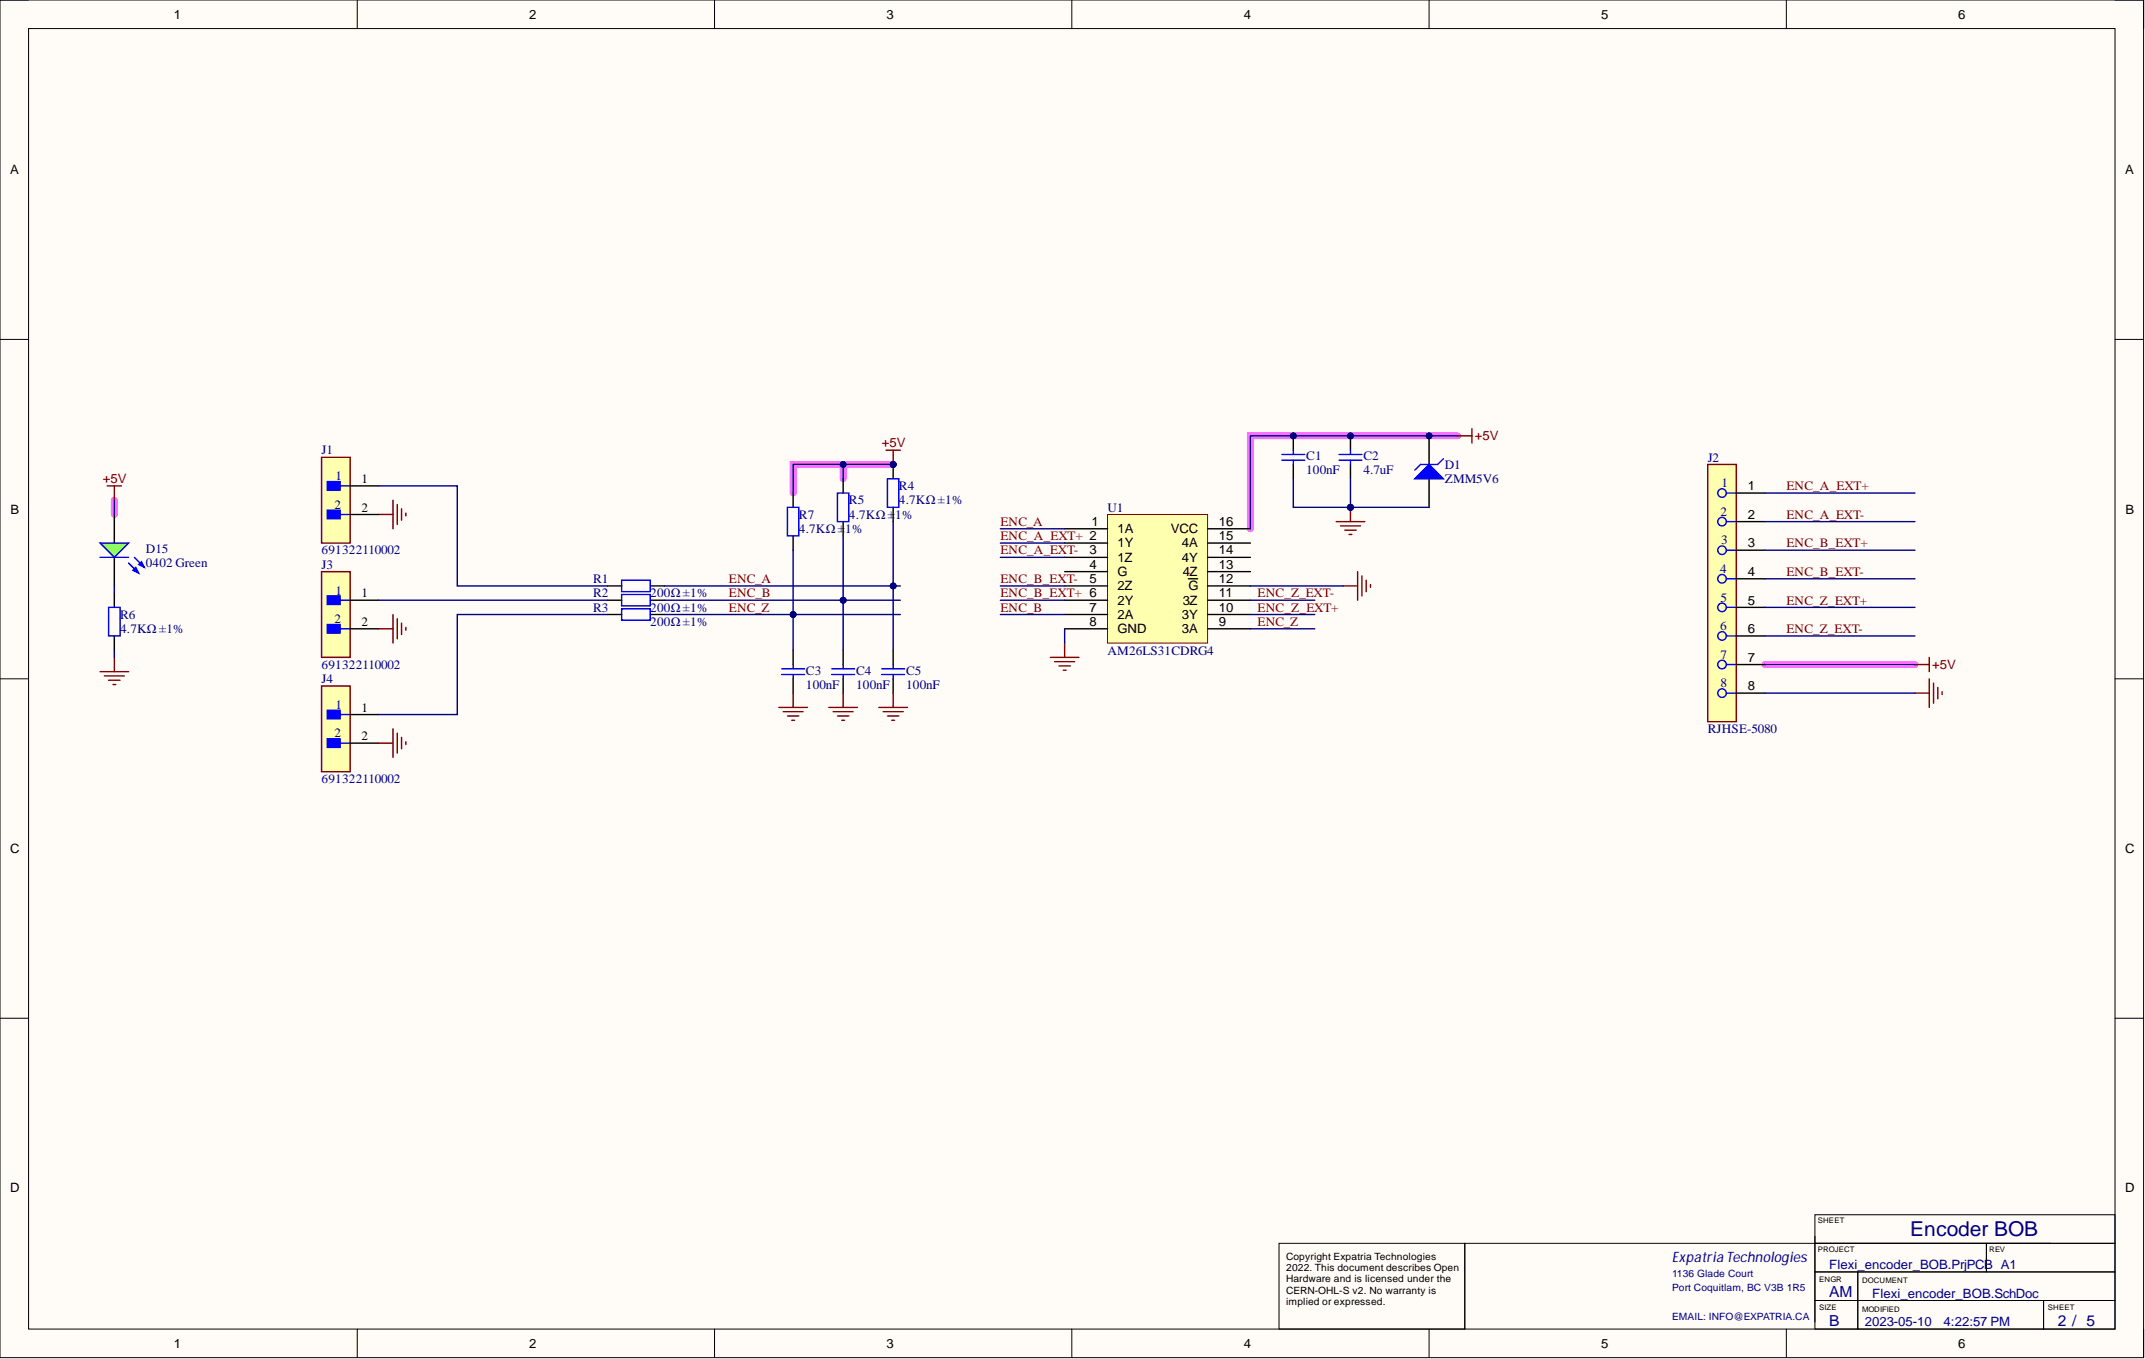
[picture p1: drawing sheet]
<svg xmlns="http://www.w3.org/2000/svg" width="381mm" height="241mm" viewBox="0 0 381 241" stroke-linecap="round" stroke-linejoin="round" font-family="sans-serif">
<defs><g id="words">
<text font-size="3.6" fill="#000080" x="339.3" y="219.5">Encoder BOB</text>
<g font-size="2.7" fill="#000080">
<text x="324.9" y="230.3">AM</text>
<text x="324.9" y="235.4">B</text>
<text x="365.5" y="235.4">2 / 5</text>
</g>
<text font-size="2.6" fill="#000080" x="297" y="224.1">ExpatriaTechnologies</text>
<g font-size="2.3">
<text x="30.9" y="3.3">1</text>
<text x="94" y="3.3">2</text>
<text x="157.5" y="3.3">3</text>
<text x="220.9" y="3.3">4</text>
<text x="284.4" y="3.3">5</text>
<text x="347.8" y="3.3">6</text>
<text x="1.8" y="31">A</text>
<text x="377.5" y="31">A</text>
<text x="64.2" y="85.8">1</text>
<text x="310.4" y="87">1</text>
<text x="1.9" y="91.2">B</text>
<text x="64.2" y="90.8">2</text>
<text x="193.8" y="93.4">1</text>
<text x="198.5" y="94.6">1A</text>
<text x="208" y="94.6">VCC</text>
<text x="216.5" y="95.9">15</text>
<text x="216.5" y="93.4">16</text>
<text x="310.4" y="92.1">2</text>
<text x="377.5" y="91.2">B</text>
<text x="193.5" y="98.5">3</text>
<text x="193.5" y="101">4</text>
<text x="198.5" y="97.2">1Y</text>
<text x="198.5" y="99.7">1Z</text>
<text x="209.9" y="99.7">4Y</text>
<text x="209.9" y="97.2">4A</text>
<text x="216.5" y="101">13</text>
<text x="216.5" y="98.5">14</text>
<text x="310.4" y="97.2">3</text>
<text x="64.2" y="106.1">1</text>
<text x="193.5" y="103.5">5</text>
<text x="198.5" y="102.3">G</text>
<text x="198.5" y="104.8">2Z</text>
<text x="198.5" y="107.3">2Y</text>
<text x="210.1" y="107.3">3Z</text>
<text x="210.1" y="102.3">4Z</text>
<text x="211.1" y="104.8">G</text>
<text x="216.5" y="106.1">11</text>
<text x="216.5" y="103.5">12</text>
<text x="310.4" y="102.3">4</text>
<text x="310.4" y="107.3">5</text>
<text x="64.2" y="111.1">2</text>
<text x="193.5" y="108.6">7</text>
<text x="193.5" y="111.1">8</text>
<text x="198.5" y="109.9">2A</text>
<text x="198.5" y="112.4">GND</text>
<text x="209.9" y="112.4">3A</text>
<text x="209.9" y="109.9">3Y</text>
<text x="216.5" y="111.1">9</text>
<text x="216.5" y="108.6">10</text>
<text x="310.4" y="112.4">6</text>
<text x="310.4" y="117.5">7</text>
<text x="310.4" y="122.6">8</text>
<text x="64.2" y="126.4">1</text>
<text x="64.2" y="131.4">2</text>
<text x="1.8" y="151.5">C</text>
<text x="377.5" y="151.5">C</text>
<text x="1.8" y="211.7">D</text>
<text x="377.5" y="211.7">D</text>
<text x="30.9" y="239.3">1</text>
<text x="94" y="239.3">2</text>
<text x="157.5" y="239.3">3</text>
<text x="220.9" y="239.3">4</text>
<text x="284.4" y="239.3">5</text>
<text x="347.8" y="239.3">6</text>
</g>
<g font-size="2.3" fill="#000080">
<text x="57.1" y="80.7">J1</text>
<text x="232" y="81.7">C1</text>
<text x="242.2" y="81.7">C2</text>
<text x="256.6" y="83.2">D1</text>
<text x="303.3" y="82">J2</text>
<text x="59.6" y="85.3">1</text>
<text x="150.8" y="89.6">R5</text>
<text x="159.7" y="87">R4</text>
<text x="159.7" y="89.6">4.7KΩ ±1%</text>
<text x="232" y="84.2">100nF</text>
<text x="242.2" y="84.2">4.7uF</text>
<text x="256.6" y="85.8">ZMM5V6</text>
<text x="305.8" y="86.5">1</text>
<text x="59.4" y="90.3">2</text>
<text x="141.9" y="92.1">R7</text>
<text x="141.9" y="94.6">4.7KΩ ±</text>
<text x="150.1" y="94.6">1%</text>
<text x="150.8" y="92.1">4.7KΩ ±</text>
<text x="159" y="92.1">1%</text>
<text x="196.7" y="90.8">U1</text>
<text x="305.6" y="91.6">2</text>
<text x="25.9" y="98.2">D15</text>
<text x="25.9" y="100.7">0402 Green</text>
<text x="57.1" y="98.5">691322110002</text>
<text x="57.1" y="101">J3</text>
<text x="305.5" y="101.8">4</text>
<text x="305.7" y="96.7">3</text>
<text x="59.6" y="105.6">1</text>
<text x="105.3" y="103.5">R1</text>
<text x="105.3" y="106.1">R2</text>
<text x="115.5" y="106.1">200Ω ±1%</text>
<text x="305.6" y="106.8">5</text>
<text x="21.3" y="109.9">R6</text>
<text x="21.3" y="112.4">4.7KΩ ±1%</text>
<text x="59.4" y="110.6">2</text>
<text x="105.3" y="108.6">R3</text>
<text x="115.5" y="108.6">200Ω ±1%</text>
<text x="115.5" y="111.1">200Ω ±1%</text>
<text x="305.5" y="111.9">6</text>
<text x="57.1" y="118.8">691322110002</text>
<text x="143.2" y="119.8">C3</text>
<text x="152" y="119.8">C4</text>
<text x="160.9" y="119.8">C5</text>
<text x="196.7" y="116.2">AM26LS31CDRG4</text>
<text x="305.6" y="117">7</text>
<text x="57.1" y="121.3">J4</text>
<text x="59.6" y="125.9">1</text>
<text x="143.2" y="122.3">100nF</text>
<text x="152" y="122.3">100nF</text>
<text x="160.9" y="122.3">100nF</text>
<text x="305.6" y="122.1">8</text>
<text x="59.4" y="130.9">2</text>
<text x="303.3" y="130.2">RJHSE-5080</text>
<text x="57.1" y="139.1">691322110002</text>
<text x="324.9" y="225.3">Flexi_encoder_BOB.PrjPCB A1</text>
<text x="332.5" y="230.4">Flexi_encoder_BOB.SchDoc</text>
<text x="331.3" y="235.5">2023-05-10</text>
<text x="345.2" y="235.5">4:22:57 PM</text>
</g>
<g font-size="2.3" fill="#800000">
<text x="156.6" y="79.4">+5V</text>
<text x="262" y="78.2">+5V</text>
<text x="18.3" y="85.8">+5V</text>
<text x="317.3" y="87">ENC_A_EXT+</text>
<text x="177.7" y="95.9">ENC_A_EXT+ 2</text>
<text x="177.7" y="93.4">ENC_A</text>
<text x="317.3" y="92.1">ENC_A_EXT-</text>
<text x="177.7" y="98.5">ENC_A_EXT-</text>
<text x="317.3" y="97.2">ENC_B_EXT+</text>
<text x="129.5" y="103.5">ENC_A</text>
<text x="129.5" y="106.1">ENC_B</text>
<text x="177.7" y="106.1">ENC_B_EXT+ 6</text>
<text x="177.7" y="103.5">ENC_B_EXT-</text>
<text x="223.4" y="106.1">ENC_Z_EXT-</text>
<text x="317.3" y="102.3">ENC_B_EXT-</text>
<text x="317.3" y="107.3">ENC_Z_EXT+</text>
<text x="129.5" y="108.6">ENC_Z</text>
<text x="177.7" y="108.6">ENC_B</text>
<text x="223.4" y="108.6">ENC_Z_EXT+</text>
<text x="223.4" y="111.1">ENC_Z</text>
<text x="317.3" y="112.4">ENC_Z_EXT-</text>
<text x="343.2" y="118.8">+5V</text>
</g>
<g font-size="1.8">
<text x="228.5" y="223.6">Copyright Expatria Technologies</text>
<text x="228.5" y="225.7">2022. This document describes Open</text>
<text x="228.5" y="227.7">Hardware and is licensed under the</text>
<text x="228.5" y="229.7">CERN-OHL-S v2. No warranty is</text>
<text x="228.5" y="231.8">implied or expressed.</text>
</g>
<g font-size="1.8" fill="#000080">
<text x="297" y="226.7">1136 Glade Court</text>
<text x="297" y="229.2">Port Coquitlam, BC V3B 1R5</text>
<text x="297" y="234.3">EMAIL: INFO@EXPATRIA.CA</text>
</g>
<g font-size="1.4">
<text x="322.9" y="217.2">SHEET</text>
<text x="322.9" y="222.3">PROJECT</text>
<text x="323.1" y="227.6">ENGR</text>
<text x="330.7" y="227.9">DOCUMENT</text>
<text x="353.3" y="222.3">REV</text>
<text x="323.1" y="232.7">SIZE</text>
<text x="330.7" y="232.9">MODIFIED</text>
<text x="363.7" y="232.7">SHEET</text>
</g>
</g></defs>
<path d="M0 0h380.8v241.1h-380.8z" fill-rule="evenodd" fill="#fffcf8"/>
<path d="M0 0h380.8v241.1h-380.8z" fill="none" stroke="#000" stroke-width=".18"/>
<path d="M5.1 5.1h370.6v230.9h-370.6z" fill-rule="evenodd" fill="#fffcf8"/>
<g fill="none" stroke="#000" stroke-width=".18">
<path d="M0 0h5.1M63.5 0v5.1M126.9 0v5.1M190.4 0v5.1M253.8 0v5.1M317.3 0v5.1M375.7 0h5.1v5.1M5.1 5.1h370.6v230.9h-370.6zM0 60.3h5.1M375.7 60.3h5.1M0 120.5h5.1M375.7 120.5h5.1"/>
<path d="M0 180.8h5.1M375.7 180.8h5.1M322.4 215.7h53.3v5.1h-53.3zM322.4 219.5v15.2M63.5 236v5.1M126.9 236v5.1M190.4 236v5.1M227.2 220.8h33v15.2h-33zM253.8 236v5.1M317.3 236v5.1M322.4 230.9h7.6v5.1h-7.6zM322.4 225.8h7.6v5.1h-7.6z"/>
<path d="M322.4 220.8h30.4v5h-30.4zM330 230.9h33v5.1h-33zM330 225.8h45.7v5.1h-45.7zM352.8 220.8h22.9v5h-22.9zM363 230.9h12.7v5.1h-12.7zM364.3 220.8h-104.1v15.2M380.8 236v5.1"/>
</g>
<path d="M258.9 77.4h-36.8v16.5M20.3 88.8v2.5M149.8 82.5v2.5M158.6 82.5h-17.7v5M313.5 118h26.6" fill="none" stroke="#ff6eff" stroke-width="1.3"/>
<path d="M19 86.3h2.6M20.3 86.3v2.5" fill="none" stroke="#800000" stroke-width=".25"/>
<path d="M20.3 91.3v5.1M20.3 99v5" fill="none" stroke="#000" stroke-width=".25"/>
<path d="M17.8 96.4h5l-2.5 2.6z" fill="#0f0"/>
<path d="M17.8 96.4h5l-2.5 2.6zM22.8 100l1.8 1.8M23.9 99l1.7 1.7" fill="none" stroke="#00f" stroke-width=".25"/>
<path d="M23.6 101.2l.5-.5 .5 1.1z" fill="#00f"/>
<path d="M23.6 101.2l.5-.5 .5 1.1z" fill="none" stroke="#00f" stroke-width=".25"/>
<path d="M24.6 100.2l.5-.5 .5 1z" fill="#00f"/>
<path d="M17.8 99h5M19.3 107.8h2v5.1h-2zM24.6 100.2l.5-.5 .5 1z" fill="none" stroke="#00f" stroke-width=".25"/>
<path d="M17.8 119.3h5M20.3 116.7v2.6M340.1 118h2.6M342.7 116.7v2.6M18.5 120h3.6M19.3 120.8h2M20.1 121.5h.5M340.1 123.1h2.6M342.7 120.5v5.1M343.4 121.3v3.5M344.2 122.1v2M345 122.8v.5" fill="none" stroke="#800000" stroke-width=".25"/>
<path d="M20.3 105.3v2.5M20.3 112.9v2.6" fill="none" stroke="#000" stroke-width=".25"/>
<path d="M303.3 82.5h5.1v45.6h-5.1z" fill-rule="evenodd" fill="#ffffb0"/>
<path d="M303.3 82.5h5.1v45.6h-5.1z" fill="none" stroke="#800000" stroke-width=".25"/>
<g fill="none" stroke="#00f" stroke-width=".25">
<path d="M306.6 87.5h1.8M306.6 92.6h1.8M306.6 97.7h1.8M306.6 102.8h1.8M306.6 107.8h1.8M306.6 112.9h1.8M306.6 118h1.8M306.6 123.1h1.8"/>
<circle cx="305.9" cy="87.5" r=".76"/>
<circle cx="305.9" cy="92.6" r=".76"/>
<circle cx="305.9" cy="97.7" r=".76"/>
<circle cx="305.9" cy="102.8" r=".76"/>
<circle cx="305.9" cy="107.8" r=".76"/>
<circle cx="305.9" cy="118" r=".76"/>
<circle cx="305.9" cy="112.9" r=".76"/>
<circle cx="305.9" cy="123.1" r=".76"/>
</g>
<path d="M308.4 87.5h5.1M308.4 92.6h5.1M308.4 97.7h5.1M308.4 102.8h5.1M308.4 107.8h5.1M308.4 112.9h5.1M308.4 118h5.1M308.4 123.1h5.1" fill="none" stroke="#000" stroke-width=".25"/>
<path d="M196.7 91.3h17.8v22.9h-17.8z" fill-rule="evenodd" fill="#ffffb0"/>
<path d="M196.7 91.3h17.8v22.9h-17.8z" fill="none" stroke="#800000" stroke-width=".18"/>
<g fill="none" stroke="#000" stroke-width=".25">
<path d="M189.1 93.9h7.6M189.1 96.4h7.6M189.1 99h7.6M214.5 93.9h7.6M214.5 96.4h7.6M214.5 99h7.6M189.1 101.5h7.6M189.1 104h7.6M189.1 106.6h7.6M189.1 109.1h7.6M189.1 111.6h7.6M211.1 102.8h1.6"/>
<path d="M214.5 101.5h7.6M214.5 104h7.6M214.5 106.6h7.6M214.5 109.1h7.6M214.5 111.6h7.6"/>
</g>
<path d="M258.9 77.4h2.5M261.4 76.1v2.6M186.6 116.7h5M187.3 117.5h3.6M188.1 118.2h2M188.9 119h.5M189.1 114.2v2.5" fill="none" stroke="#800000" stroke-width=".25"/>
<circle cx="229.7" cy="77.4" r=".51" fill="#000080"/>
<circle cx="229.7" cy="77.4" r=".51" fill="none" stroke="#000080" stroke-width=".18"/>
<path d="M229.7 77.4v2.5" fill="none" stroke="#000" stroke-width=".25"/>
<circle cx="229.7" cy="77.4" r=".51" fill="#000080"/>
<circle cx="229.7" cy="77.4" r=".51" fill="none" stroke="#000080" stroke-width=".18"/>
<path d="M229.7 82.5v2.5" fill="none" stroke="#000" stroke-width=".25"/>
<path d="M229.7 79.9v.8M227.7 81.7h4.1M227.7 80.7h4.1M229.7 81.7v.8" fill="none" stroke="#00f" stroke-width=".25"/>
<circle cx="239.9" cy="77.4" r=".51" fill="#000080"/>
<circle cx="239.9" cy="77.4" r=".51" fill="none" stroke="#000080" stroke-width=".18"/>
<path d="M239.9 77.4v2.5" fill="none" stroke="#000" stroke-width=".25"/>
<circle cx="239.9" cy="77.4" r=".51" fill="#000080"/>
<circle cx="239.9" cy="77.4" r=".51" fill="none" stroke="#000080" stroke-width=".18"/>
<path d="M239.9 82.5v2.5" fill="none" stroke="#000" stroke-width=".25"/>
<path d="M239.9 79.9v.8M237.8 81.7h4.1M237.8 80.7h4.1M239.9 81.7v.8" fill="none" stroke="#00f" stroke-width=".25"/>
<path d="M237.3 92.6h5.1M238.1 93.4h3.6M238.9 94.1h2M239.6 94.9h.5M239.9 90.1v2.5" fill="none" stroke="#800000" stroke-width=".25"/>
<circle cx="239.9" cy="90.1" r=".51" fill="#000080"/>
<circle cx="239.9" cy="90.1" r=".51" fill="none" stroke="#000080" stroke-width=".18"/>
<g fill="none" stroke="#800000" stroke-width=".25">
<path d="M67.3 91.3h2.5M69.8 88.8v5.1M70.6 89.6v3.5M71.3 90.3v2.1M72.1 91.1v.5M238.6 104h2.5M241.1 101.5v5.1M241.9 102.3v3.5M242.7 103v2.1M243.4 103.8v.5M138.3 125.6h5.1M139.1 126.4h3.6"/>
<path d="M139.9 127.1h2M140.6 127.9h.5M140.9 123.1v2.5M147.2 125.6h5.1M148 126.4h3.5M148.7 127.1h2.1M149.5 127.9h.5M149.8 123.1v2.5M156.1 125.6h5.1M156.9 126.4h3.5M157.6 127.1h2.1M158.4 127.9h.5"/>
<path d="M158.6 123.1v2.5"/>
</g>
<path d="M107.9 104h2.5M107.9 106.6h2.5M107.9 109.1h2.5M115.5 104h2.5M115.5 106.6h2.5M115.5 109.1h2.5M140.9 115.5v2.5M149.8 115.5v2.5M158.6 115.5v2.5M140.9 120.5v2.6M149.8 120.5v2.6M158.6 120.5v2.6" fill="none" stroke="#000" stroke-width=".25"/>
<g fill="none" stroke="#00f" stroke-width=".25">
<path d="M110.4 103h5.1v2.1h-5.1zM110.4 105.6h5.1v2h-5.1zM110.4 108.1h5.1v2h-5.1zM138.8 119.8h4.1M138.8 118.8h4.1M140.9 118v.8M140.9 119.8v.7M147.7 119.8h4.1M147.7 118.8h4.1M149.8 118v.8M149.8 119.8v.7M156.6 119.8h4.1"/>
<path d="M156.6 118.8h4.1M158.6 118v.8M158.6 119.8v.7"/>
</g>
<path d="M57.1 81.2h5.1v15.2h-5.1z" fill-rule="evenodd" fill="#ffffb0"/>
<path d="M57.1 81.2h5.1v15.2h-5.1z" fill="none" stroke="#800000" stroke-width=".25"/>
<path d="M58.1 85.5h2.3v1.5h-2.3z" fill-rule="evenodd" fill="#00f"/>
<path d="M58.1 85.5h2.3v1.5h-2.3zM60.4 86.3h1.8" fill="none" stroke="#00f" stroke-width=".25"/>
<path d="M58.1 90.6h2.3v1.5h-2.3z" fill-rule="evenodd" fill="#00f"/>
<path d="M58.1 90.6h2.3v1.5h-2.3zM60.4 91.3h1.8" fill="none" stroke="#00f" stroke-width=".25"/>
<path d="M62.2 86.3h5.1M62.2 91.3h5.1" fill="none" stroke="#000" stroke-width=".25"/>
<path d="M57.1 101.5h5.1v15.2h-5.1z" fill-rule="evenodd" fill="#ffffb0"/>
<path d="M57.1 101.5h5.1v15.2h-5.1z" fill="none" stroke="#800000" stroke-width=".25"/>
<path d="M58.1 105.8h2.3v1.5h-2.3z" fill-rule="evenodd" fill="#00f"/>
<path d="M58.1 105.8h2.3v1.5h-2.3zM60.4 106.6h1.8" fill="none" stroke="#00f" stroke-width=".25"/>
<path d="M58.1 110.9h2.3v1.5h-2.3z" fill-rule="evenodd" fill="#00f"/>
<path d="M58.1 110.9h2.3v1.5h-2.3zM60.4 111.6h1.8" fill="none" stroke="#00f" stroke-width=".25"/>
<path d="M62.2 106.6h5.1M62.2 111.6h5.1" fill="none" stroke="#000" stroke-width=".25"/>
<path d="M57.1 121.8h5.1v15.2h-5.1z" fill-rule="evenodd" fill="#ffffb0"/>
<path d="M57.1 121.8h5.1v15.2h-5.1z" fill="none" stroke="#800000" stroke-width=".25"/>
<path d="M58.1 126.1h2.3v1.5h-2.3z" fill-rule="evenodd" fill="#00f"/>
<path d="M58.1 126.1h2.3v1.5h-2.3zM60.4 126.9h1.8" fill="none" stroke="#00f" stroke-width=".25"/>
<path d="M58.1 131.2h2.3v1.5h-2.3z" fill-rule="evenodd" fill="#00f"/>
<path d="M139.9 90.1h2v5.1h-2zM148.7 87.5h2.1v5.1h-2.1zM58.1 131.2h2.3v1.5h-2.3zM60.4 131.9h1.8" fill="none" stroke="#00f" stroke-width=".25"/>
<path d="M140.9 87.5v2.6M140.9 95.2v2.5M149.8 85v2.5M149.8 92.6v2.6M62.2 126.9h5.1M62.2 131.9h5.1" fill="none" stroke="#000" stroke-width=".25"/>
<circle cx="158.6" cy="82.5" r=".51" fill="#000080"/>
<circle cx="158.6" cy="82.5" r=".51" fill="none" stroke="#000080" stroke-width=".18"/>
<path d="M158.6 82.5v2.5" fill="none" stroke="#000" stroke-width=".25"/>
<circle cx="158.6" cy="82.5" r=".51" fill="#000080"/>
<circle cx="158.6" cy="82.5" r=".51" fill="none" stroke="#000080" stroke-width=".18"/>
<path d="M158.6 90.1v2.5" fill="none" stroke="#000" stroke-width=".25"/>
<path d="M157.6 85h2.1v5.1h-2.1z" fill="none" stroke="#00f" stroke-width=".25"/>
<path d="M157.4 79.9h2.5M158.6 79.9v2.6" fill="none" stroke="#800000" stroke-width=".25"/>
<circle cx="158.6" cy="82.5" r=".51" fill="#000080"/>
<circle cx="158.6" cy="82.5" r=".51" fill="none" stroke="#000080" stroke-width=".18"/>
<path d="M67.3 111.6h2.5M69.8 109.1v5.1M70.6 109.9v3.5M71.3 110.6v2.1M72.1 111.4v.5M67.3 131.9h2.5M69.8 129.4v5.1M70.6 130.2v3.5M71.3 130.9v2.1M72.1 131.7v.5" fill="none" stroke="#800000" stroke-width=".25"/>
<circle cx="253.8" cy="77.4" r=".51" fill="#000080"/>
<circle cx="253.8" cy="77.4" r=".51" fill="none" stroke="#000080" stroke-width=".18"/>
<path d="M253.8 77.4v5.1M253.8 85v5.1" fill="none" stroke="#000" stroke-width=".25"/>
<circle cx="253.8" cy="77.4" r=".51" fill="#000080"/>
<circle cx="253.8" cy="77.4" r=".51" fill="none" stroke="#000080" stroke-width=".18"/>
<path d="M251.3 85l2.5-2.5 2.6 2.5z" fill="#00f"/>
<path d="M251.3 85l2.5-2.5 2.6 2.5zM256.4 81.5l-1 1h-3.1l-1 1" fill="none" stroke="#00f" stroke-width=".25"/>
<g fill="none" stroke="#000080" stroke-width=".25">
<path d="M258.9 77.4h-36.8v16.5M20.3 88.8v2.5M177.7 99h11.4M177.7 96.4h11.4M313.5 87.5h26.6M313.5 92.6h26.6M313.5 97.7h26.6M20.3 104v1.3M20.3 115.5v1.2M313.5 118h26.6M313.5 102.8h26.6M313.5 107.8h26.6"/>
<path d="M313.5 112.9h26.6M313.5 123.1h26.6"/>
</g>
<circle cx="253.8" cy="77.4" r=".51" fill="#000080"/>
<circle cx="253.8" cy="77.4" r=".51" fill="none" stroke="#000080" stroke-width=".18"/>
<circle cx="239.9" cy="77.4" r=".51" fill="#000080"/>
<circle cx="239.9" cy="77.4" r=".51" fill="none" stroke="#000080" stroke-width=".18"/>
<circle cx="229.7" cy="77.4" r=".51" fill="#000080"/>
<circle cx="229.7" cy="77.4" r=".51" fill="none" stroke="#000080" stroke-width=".18"/>
<path d="M229.7 85v5.1h10.2M189.1 111.6v2.6" fill="none" stroke="#000080" stroke-width=".25"/>
<circle cx="239.9" cy="90.1" r=".51" fill="#000080"/>
<circle cx="239.9" cy="90.1" r=".51" fill="none" stroke="#000080" stroke-width=".18"/>
<path d="M177.7 93.9h11.4M158.6 104v11.5M177.7 109.1h11.4M177.7 106.6h11.4M177.7 104h11.4M222.1 109.1h11.4M222.1 106.6h11.4M222.1 104h16.5M222.1 111.6h11.4" fill="none" stroke="#000080" stroke-width=".25"/>
<circle cx="158.6" cy="104" r=".51" fill="#000080"/>
<circle cx="158.6" cy="104" r=".51" fill="none" stroke="#000080" stroke-width=".18"/>
<path d="M149.8 106.6v8.9" fill="none" stroke="#000080" stroke-width=".25"/>
<circle cx="149.8" cy="106.6" r=".51" fill="#000080"/>
<circle cx="149.8" cy="106.6" r=".51" fill="none" stroke="#000080" stroke-width=".18"/>
<path d="M140.9 109.1v6.4" fill="none" stroke="#000080" stroke-width=".25"/>
<circle cx="140.9" cy="109.1" r=".51" fill="#000080"/>
<circle cx="140.9" cy="109.1" r=".51" fill="none" stroke="#000080" stroke-width=".18"/>
<path d="M118 109.1h41.9" fill="none" stroke="#000080" stroke-width=".25"/>
<circle cx="140.9" cy="109.1" r=".51" fill="#000080"/>
<circle cx="140.9" cy="109.1" r=".51" fill="none" stroke="#000080" stroke-width=".18"/>
<path d="M118 106.6h41.9" fill="none" stroke="#000080" stroke-width=".25"/>
<circle cx="149.8" cy="106.6" r=".51" fill="#000080"/>
<circle cx="149.8" cy="106.6" r=".51" fill="none" stroke="#000080" stroke-width=".18"/>
<path d="M118 104h41.9" fill="none" stroke="#000080" stroke-width=".25"/>
<circle cx="158.6" cy="104" r=".51" fill="#000080"/>
<circle cx="158.6" cy="104" r=".51" fill="none" stroke="#000080" stroke-width=".18"/>
<path d="M140.9 97.7v11.4" fill="none" stroke="#000080" stroke-width=".25"/>
<circle cx="140.9" cy="109.1" r=".51" fill="#000080"/>
<circle cx="140.9" cy="109.1" r=".51" fill="none" stroke="#000080" stroke-width=".18"/>
<path d="M149.8 95.2v11.4" fill="none" stroke="#000080" stroke-width=".25"/>
<circle cx="149.8" cy="106.6" r=".51" fill="#000080"/>
<circle cx="149.8" cy="106.6" r=".51" fill="none" stroke="#000080" stroke-width=".18"/>
<path d="M158.6 92.6v11.4" fill="none" stroke="#000080" stroke-width=".25"/>
<circle cx="158.6" cy="104" r=".51" fill="#000080"/>
<circle cx="158.6" cy="104" r=".51" fill="none" stroke="#000080" stroke-width=".18"/>
<path d="M158.6 82.5h-17.7v5" fill="none" stroke="#000080" stroke-width=".25"/>
<circle cx="158.6" cy="82.5" r=".51" fill="#000080"/>
<circle cx="158.6" cy="82.5" r=".51" fill="none" stroke="#000080" stroke-width=".18"/>
<circle cx="149.8" cy="82.5" r=".51" fill="#000080"/>
<circle cx="149.8" cy="82.5" r=".51" fill="none" stroke="#000080" stroke-width=".18"/>
<path d="M149.8 82.5v2.5" fill="none" stroke="#000080" stroke-width=".25"/>
<circle cx="149.8" cy="82.5" r=".51" fill="#000080"/>
<circle cx="149.8" cy="82.5" r=".51" fill="none" stroke="#000080" stroke-width=".18"/>
<path d="M67.3 86.3h13.9v17.7h26.7M239.9 85v5.1M67.3 106.6h40.6M107.9 109.1h-26.7v17.8h-13.9" fill="none" stroke="#000080" stroke-width=".25"/>
<circle cx="239.9" cy="90.1" r=".51" fill="#000080"/>
<circle cx="239.9" cy="90.1" r=".51" fill="none" stroke="#000080" stroke-width=".18"/>
<path d="M239.9 90.1h13.9" fill="none" stroke="#000080" stroke-width=".25"/>
<circle cx="239.9" cy="90.1" r=".51" fill="#000080"/>
<circle cx="239.9" cy="90.1" r=".51" fill="none" stroke="#000080" stroke-width=".18"/>
<use href="#words"/>
</svg>
